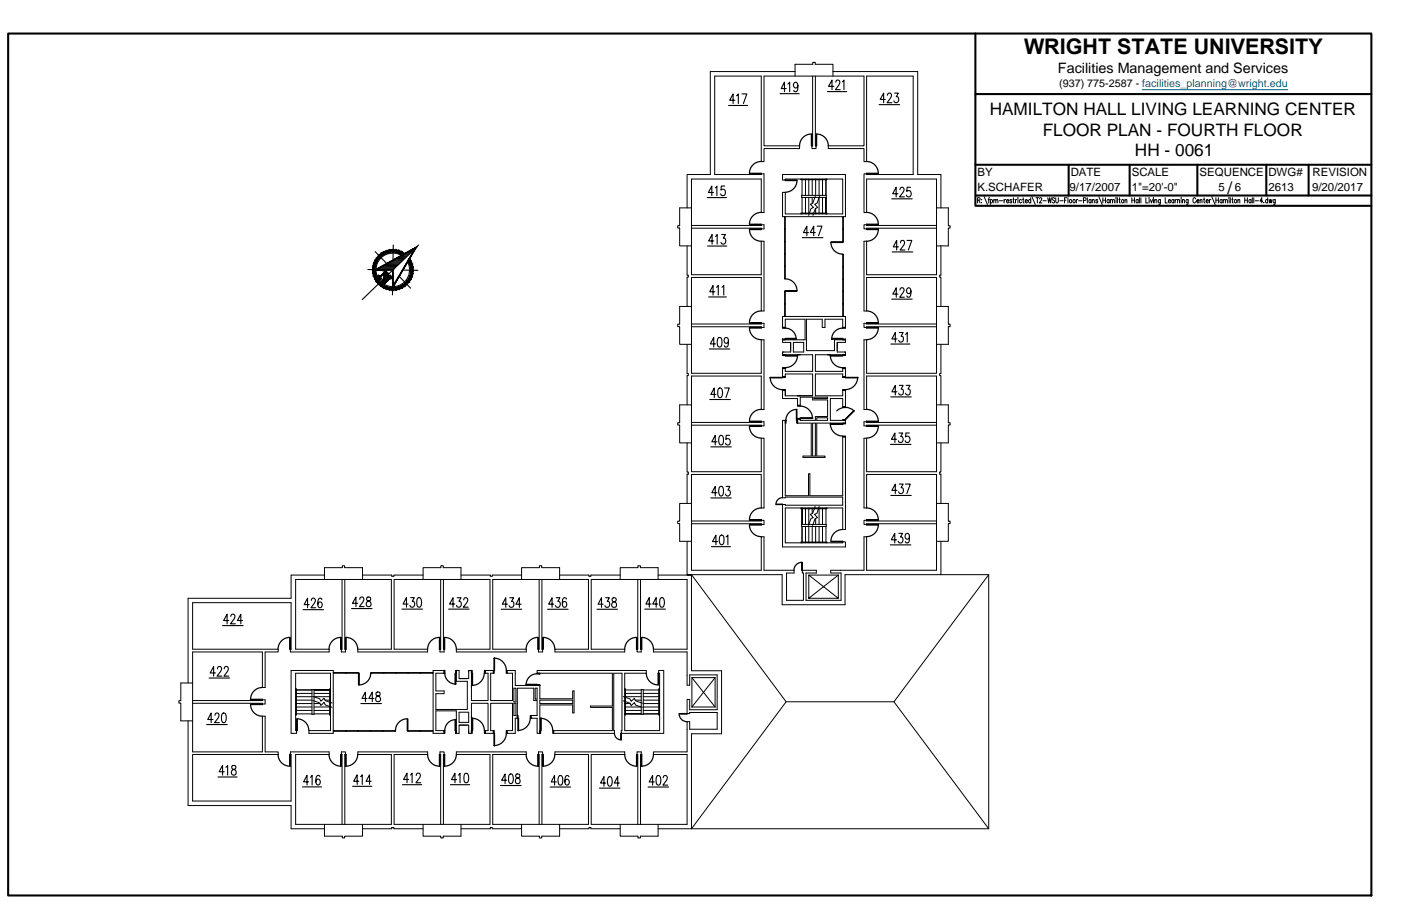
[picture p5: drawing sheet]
<svg xmlns="http://www.w3.org/2000/svg" width="432mm" height="279mm" viewBox="0 0 432 279" stroke-linecap="round" stroke-linejoin="round" font-family="sans-serif">
<defs><g id="words">
<text font-size="6.6" x="315.6" y="16.6">WRIGHT STATE UNIVERSITY</text>
<g font-size="5.3">
<text x="305" y="35.4">HAMILTON HALL LIVING LEARNING CENTER</text>
<text x="321.4" y="41.8">FLOOR PLAN - FOURTH FLOOR</text>
<text x="349.8" y="48.2">HH - 0061</text>
<text x="378.3" y="59.7">/</text>
</g>
<text font-size="4.4" x="326.1" y="22.4">Facilities Management and Services</text>
<g font-size="3.5">
<text x="301.3" y="54.3">BY</text>
<text x="301.3" y="59">K.SCHAFER</text>
<text x="329.7" y="59">9/17/2007</text>
<text x="330" y="54.3">DATE</text>
<text x="348.8" y="54.3">SCALE</text>
<text x="348.8" y="59">1&quot;=20'-0&quot;</text>
<text x="369.7" y="54.3">SEQUENCE</text>
<text x="375.6" y="59">5</text>
<text x="380.6" y="59">6</text>
<text x="390.9" y="54.3">DWG#</text>
<text x="390.9" y="59">2613</text>
<text x="404.4" y="59">9/20/2017</text>
<text x="404.5" y="54.3">REVISION</text>
</g>
<text font-size="3.3" x="326.4" y="26.9">(937) 775-2587 - facilities_planning@wright.edu</text>
</g></defs>
<!-- layer: A-EXISTING -->
<g fill="none" stroke="#000" stroke-width=".31">
<path d="M220.3 23.5h14.3v26.3h.9v-4h10.9v-.8h-10.9v-21.5h30.8v21.5h-11v.8h11v4h.8v-26.3h14.3v30.3h-14.3v-.2h-.8v11.9h.8v-10.3h21.5v29.5h-21.5v-10.3h-.8v21.5h.8v-10.3h21.5v29.5h-21.5v-10.3h-.8v21.5h.8v-10.3h21.5v29.5h-21.5v-10.4h-.8v21.5h.8v-10.3h21.5v29.6h-21.5v-10.4h-.8v10.4h-10.3v.8h3.2v8.4h-10.8v-8.4h3.2v-.8h-4.3v.8h.3v8.4h-5.2v-8.4h2.3v-.8h-9.2v-10.4h-.9v10.4h-21.5v-29.6h21.5v10.3h.9v-21.5h-.9v10.4h-21.5v-29.5h21.5v10.3h.9v-21.5h-.9v10.3h-21.5v-29.5h21.5v10.3h.9v-21.5h-.9v10.3h-21.5v-29.5h21.5v10.3h.9v-11.9h-.9v.2h-14.3zM245 23.5v-3.7h5.5v-.6h.8v.6h5.4v3.7M245 22.1h-26.1v31.7h-7.1v10.3M250.5 23.5v21.5h-.3v.8h1.3v-.8h-.2v-21.5M256.7 22.1h26.1v31.7h7.2v10.3M241.2 53.8h19.4v13h-19.4v-7.5h.8v6.7h17.7v-10.8h-17.7v.3h-.8zM246.9 55.2v.2h8v-.2M247 55.2h7.8M247.2 55.2v.1M247.2 55.4v4.9M248.3 55.2v.1M248.3 55.4v4.9"/>
<path d="M249.3 55.2v.1M249.3 55.4v4.9M250.3 55.2v.1M250.3 55.4v4.9M251.4 55.2v.1M251.4 55.4v4.9M252.4 55.2v.1M252.4 55.4v4.9M253.5 55.2v.1M253.5 55.4v4.9M254.6 55.2h.1M254.6 55.4v4.9"/>
<path d="M211.8 75.8v9.1h.3v.6h-.3v9M213.1 69.5h21.5v-.2h.9v1.3h-.9v-.2h-21.5M213.1 64.1h-3.6v5.5h-.6v.7h.6v5.5h3.6M241.8 66.8v19.2h.2v-19.2M241.8 74.4h.2M241.8 78.4h.2M241.8 74.6h.2M241.8 70.8h.2M241.8 70.6h.2M241.8 67h.2M241.8 78.2h.2M246.9 66v-.3h8v.3"/>
<path d="M247 66h7.8M247.1 60.3h7.5v.6h-7.5zM247.2 60.9v4.8M247.2 65.8v.2M248.3 60.9v4.8M248.3 65.8v.2M249.3 60.9v4.8M249.3 65.8v.2M250.3 60.9v1.8M250.3 65.8v.2M251.3 60.6l-.8 2-.7 .4 .9 1-.7 .4-.8 2M251.4 64.3v1.4"/>
<path d="M251.4 65.8v.2M252.4 60.9v4.8M252.4 65.8v.2M252.6 60.6l-.7 2-.8 .4 .9 1-.7 .4-.8 2M253.5 60.9v4.8M253.5 65.8v.2M254.6 60.9v4.8v-4.8M254.6 65.8h.1M259.7 66.8v7.8h.2v-7.8M259.7 74.4h.2M259.7 78.6h.2M259.7 70.8h.2"/>
<path d="M259.7 70.6h.2M259.7 67h.2M288.6 64.1h3.7v5.5h.5v.7h-.5v5.5h-3.7M288.6 69.5h-21.5v-.2h-.8v1.3h.8v-.2h21.5M290 75.8v9.1h-.4v.6h.4v9M213.1 99.9h21.5v-.2h.9v1.3h-.9v-.2h-21.5M213.1 94.5h-3.6v5.5h-.6v.7h.6v5.5h3.6M241.8 97.6v-7.8h.2v7.8M241.8 97.4h.2M241.8 93.8h.2M241.8 93.6h.2M241.8 90h.2"/>
<path d="M241.8 85.8h.2M241.8 82.2h.2M241.8 82h.2M259.7 97.6v-19.2h.2v19.2M259.7 97.4h.2M259.7 93.8h.2M259.7 93.6h.2M259.7 90h.2M259.7 89.8h.2M259.7 86.2h.2M259.7 86h.2M259.7 82.4h.2"/>
<path d="M259.7 82.2h.2M288.6 94.5h3.7v5.5h.5v.7h-.5v5.5h-3.7M288.6 99.9h-21.5v-.2h-.8v1.3h.8v-.2h21.5M211.8 106.2v9h.3v.6h-.3v9.1M241.6 108.6h-.4v.8h9.3v5.1h-8.5v-.9h-.8v2.6h.8v-.9h8.5v6.8M243.7 108.1v-2.5h-2.5v-.8h6.9v-6.4h-6.1v2.6h-.8v-3.4h19.4v3.4h-.9v-2.6h-5.4v2.6h-.9v-2.6h-4.8v9.7h8.6v-3.3h3.4v.8h-2.6v2.5M243.7 105.6v3h-2.5M244.5 105.6h3.2v3h-3.2zM245.8 109.4h.8M258 105.6v3h2.6M260.3 108.6h.3v.8h-9.3v5.1h8.4v-.9h.9v2.6h-.9v-.9h-8.4v6.8h8.4v-1.7h.9v5h-.9v-2.5h-3.8v6.7h4.7v.9h-8.9v10.1h2.6v.5h-6.8v-.5h2.5v-10.1h-4.2v-1.2h.8v.3h4.7v-1.1h3.8v-5.2h-4.6v-.8h-3.9v2.5h-.8v-2.1h-4.6v-2.5h.8v1.7h8.5M290 106.2v9h-.4v.6h.4v9.1"/>
<path d="M211.8 136.6v9h.3v.6h-.3v9.1M213.1 130.3h21.5v-.2h.9v1.2h-.9v-.2h-21.5M213.1 124.9h-3.6v5.5h-.6v.7h.6v5.5h3.6M241.2 129.6h.8v23.3h7.2v-6.8h.4v6.8h10.1v-18.2h.9v28.6h-.9v-6.7h-17.7v10.8h17.7v-.3h.9v1.6h-19.4v-13.1h.8v.2h17.7v-2.5h-17.7v.2h-.8zM245.8 122.1h4.7M250.5 130.5h.8v10.1h-.8zM250.9 122.5h4.2v.4h-4.2zM251.7 128.8h3.4v.8h-3.4zM260.6 129.6h.1M288.6 124.9h3.7v5.5h.5v.7h-.5v5.5h-3.7M288.6 130.3h-21.5v-.2h-.8v1.2h.8v-.2h21.5M290 136.6v9h-.4v.6h.4v9.1"/>
<path d="M213.1 155.3h-3.6v5.4h-.6v.8h.6v5.4h3.6M246.9 156.6v.3h8v-.3M247 156.6h7.8M247.2 156.6v.2M248.3 156.6v.2M248.3 156.9v4.8M249.3 156.6v.2M249.3 156.9v4.8M250.3 156.6v.2M250.3 156.9v1.4M251.2 156.2l-.7 2.1-.8 .3 1 1-.8 .4-.7 2.1M251.4 156.6v.2"/>
<path d="M251.4 159.9v1.8M252.4 156.6v.2M252.4 156.9v4.8M252.5 156.2l-.7 2.1-.8 .3 1 1-.8 .4-.7 2.1M253.5 156.6v.2M253.5 156.9v4.8M254.6 156.6v.2M254.6 156.9v4.8M288.6 155.3h3.7v5.4h.5v.8h-.5v5.4h-3.7M100 178.7v-3.6h5.5v-.6h.7v.6h5.5v3.6M100 177.3h-10.3v7.2h-31.7v26.1M105.4 178.7v21.5h-.2v.9h1.3v-.9h-.2v-21.5"/>
<path d="M111.7 177.3h9v.4h.7v-.4h9M130.4 178.7v-3.6h5.5v-.6h.7v.6h5.5v3.6M135.8 178.7v21.5h-.2v.9h1.3v-.9h-.2v-21.5M142.1 177.3h9v.4h.6v-.4h9.1M160.8 178.7v-3.6h5.5v-.6h.7v.6h5.5v3.6M166.2 178.7v21.5h-.2v.9h1.2v-.9h-.2v-21.5M172.5 177.3h9v.4h.6v-.4h9M191.1 178.7v-3.6h5.5v-.6h.8v.6h5.4v3.6M196.6 178.7v21.5h-.2v.9h1.2v-.9h-.2v-21.5M202.8 177.3h10.3M211.8 177.2l1.3 .1zM211.8 166.9v10.3h29.3v9.3h19.3v-9.3h29.6"/>
<path d="M213.1 160.7h21.5v-.2h.9v1.2h-.9v-.2h-21.5M213.1 177.2l29.2 39.2-29.2 39.2M213.1 177.3v29.6h9.3v19.4h-9.3v29.3M246.9 167.4v-.2h8v.2M247 167.4h7.8M247.1 161.7h7.5v.7h-7.5zM247.2 167.4h.1M247.2 161.7v-4.8v4.8M247.2 162.4v4.8M248.3 162.4v4.8M248.3 167.3v.1M249.3 177.3h9.1"/>
<path d="M249.3 162.4v4.8M249.3 167.3v.1M250.3 162.4v4.8M250.3 167.3v.1M251.4 162.4v4.8M251.4 167.3v.1M252.4 162.4v4.8M252.4 167.3v.1M253.5 162.4v4.8M253.5 167.3v.1M254.6 162.4v4.8M254.6 167.3v.1"/>
<path d="M258.4 177.3l-9.1 7.2v-7.2l9.1 7.2h-9.1M258.4 177.3v7.2M288.6 160.7h-21.5v-.2h-.8v1.2h.8v-.2h21.5M290 177.2h14.7v78.4h-91.6M290 166.9v10.3M304.7 177.2l-29.2 39.2 29.2 39.2M59.4 185.9h30.3v14.3h-.2v.9h11.9v-.9h-10.3v-21.5h29.5v21.5h-10.3v.9h21.5v-.9h-10.3v-21.5h29.5v21.5h-10.4v.9h21.6v-.9h-10.3v-21.5h29.5v21.5h-10.4v.9h21.5v-.9h-10.3v-21.5h29.6v21.5h-10.4v.9h10.4v10.2h.8v-3.2h8.4v10.8h-8.4v-3.2h-.8v4.4h.8v-.4h8.4v5.2h-8.4v-2.3h-.8v9.3h-10.4v.8h10.4v21.5h-29.6v-21.5h10.3v-.8h-21.5v.8h10.4v21.5h-29.5v-21.5h10.3v-.8h-21.6v.8h10.4v21.5h-29.5v-21.5h10.3v-.8h-21.5v.8h10.3v21.5h-29.5v-21.5h10.3v-.8h-11.9v.8h.2v14.3h-30.3v-14.3h26.3v-.8h-4v-11h-.8v11h-21.5v-30.8h21.5v10.9h.8v-10.9h4v-.9h-26.3zM59.4 210.6h-3.7v5.5h-.6v.7h.6v5.5h3.7M59.4 216h21.5v-.2h.8v1.3h-.8v-.2h-21.5M89.7 206.8h13v19.4h-7.5v-.9h6.7v-17.7h-10.8v17.7h.3v.9h-1.7zM91.1 212.8h.1M91.1 217h.1"/>
<path d="M91.1 213.8h.1M91.1 214.9h.1M91.1 218h.1M91.1 219.1h.1M91.1 212.6v7.8M91.1 212.4h.2v8.1h-.2M91.1 215.9h.1M91.3 217h4.9M91.3 213.8h4.9M91.3 214.9h4.9M91.3 218h4.9M91.3 219.1h4.9"/>
<path d="M91.3 215.9h4.9M91.3 212.8h4.9M96.2 212.7h.6v7.6h-.6zM96.4 214.8l2.1 .7 .4 .8 1-1 .4 .8 2 .7M96.4 216l2.1 .8 .4 .8 1-1 .4 .8 2 .7M96.8 212.8h4.8h-4.8M96.8 217h1.8M96.8 213.8h4.8M96.8 214.9h4.8M96.8 218h4.8M96.8 219.1h4.8M100.2 215.9h1.4"/>
<path d="M101.7 217h.2M101.7 213.8h.2M101.7 214.9h.2M101.7 218h.2M101.7 219.1h.2M101.7 215.9h.2M101.7 212.8h.2M101.9 212.4h-.3v8.1h.3M101.9 212.6v7.8M102.7 207.4h7.8v.2h-7.8M102.9 207.4v.2M106.5 207.4v.2"/>
<path d="M106.7 207.4v.2M110.3 207.4v.2M114.5 207.4v.2M118.1 207.4v.2M118.3 207.4v.2M121.9 207.4v.2M122.1 207.4v.2M125.7 207.4v.2M125.9 207.4v.2M129.5 207.4v.2M129.7 207.4v.2M133.3 207.4v.2"/>
<path d="M133.5 207.4h-19.2v.2h19.2M141.5 219.6h3v3.2h-3zM144 209.3h-2.5v-2.5h-.9v3.3h3.4v8.7h-9.7v-4.9h2.6v-.8h-2.6v-5.5h2.6v-.8h-3.4v19.4h3.4v-.9h-2.6v-6.1h6.3v7h.9v-2.6h2.5M144.5 207.2v-.4h.8v9.2h5.1v-8.4h-.9v-.8h2.6v.8h-.9v8.4h6.8v-8.4h-1.7v-.8h2.5v4.6h7.6v4.1h10.1v-2.4h.4v6.8h-.4v-2.5h-10.1v8.8h-.9v-4.7M144.5 206.8v2.5h-3M145.3 211.4v.6M158.4 212.2h.6v4.3h-.6zM158.4 216.9h.6v3.8h-.6zM164.9 212.2h.6v3.4h-.6zM165.5 206.8h33.7v.8h-6.7v17.7h10.8v-17.7h-.3v-.8h1.6v19.4h-13.1v-.9h.2v-17.7h-2.5v17.7h.2v.9h-18.8v-.9h18.1v-7.1h-6.7v-.5h6.7v-10.1h-23.2zM166.4 215.9h10.1v1.1h-10.1zM192.1 214.8l2.1 .7 .3 .8 1-.9 .4 .7 2.1 .7"/>
<path d="M192.1 216.1l2.1 .7 .3 .8 1-.9 .4 .7 2.1 .8M192.5 217h.2M192.5 213.8h.2M192.5 214.9h.2M192.5 218h.2M192.5 219.1h.2M192.5 215.9h.2M192.5 212.4h.3v8.1h-.3M192.5 212.6v7.8M192.5 212.8h.2M192.8 217h1.4M192.8 213.8h4.8"/>
<path d="M192.8 214.9h4.8M192.8 218h4.8M192.8 219.1h4.8M192.8 212.8h4.8M195.8 215.9h1.8M197.6 212.7h.7v7.6h-.7zM198.3 217h4.7M198.3 213.8h4.7M198.3 214.9h4.7M198.3 218h4.7M198.3 219.1h4.7M198.3 215.9h4.7"/>
<path d="M198.3 212.8h4.7M203.2 217h.1M203.2 213.8h.1M203.2 214.9h.1M203.2 218h.1M203.2 219.1h.1M203.2 215.9h.1M203.2 212.8h.1M203.3 212.6v7.8M203.3 212.4h-.3v8.1h.3M213.2 218h7.2M213.2 209l7.2 9"/>
<path d="M213.2 209h7.2M213.2 209v9M220.4 209l-7.2 9M220.4 209v9M242.3 216.4h33.2M58 222.3v26.1h31.7v7.2h10.3M91.1 220.1h.1M91.3 220.1h4.9M96.8 220.1h4.8M101.7 220.1h.2M102.7 225.3h19.2v.2h-19.2M102.9 225.3v.2"/>
<path d="M106.5 225.3v.2M106.7 225.3v.2M110.3 225.3v.2M110.5 225.3v.2M114.1 225.3v.2M114.3 225.3v.2M117.9 225.3v.2M118.1 225.3v.2M121.7 225.3v.2M125.9 225.3v.2M129.5 225.3v.2M129.7 225.3v.2"/>
<path d="M133.3 225.3v.2M133.5 225.3h-7.8v.2h7.8M141.5 223.6h3v2.6M145.3 220.9v.6M165.5 221.5h-1.8v-.8h1.8v-4.7h-1v-3.8h-5.1v9.3h-.6v4.7h-2.5v-.9h1.7v-8.4h-6.8v8.4h.9v.9h-2.6v-.9h.9v-8.4h-5.1v9.3h-.8v-.9M165.5 221.5h.1M192.5 220.1h.2M197.6 220.1h-4.8h4.8M198.3 220.1h4.7M203.3 220.1h.1M100 254.2v3.7h5.5v.5h.7v-.5h5.5v-3.7M105.4 254.2v-21.5h-.2v-.8h1.3v.8h-.2v21.5"/>
<path d="M111.7 255.6h9v-.4h.7v.4h9M130.4 254.2v3.7h5.5v.5h.7v-.5h5.5v-3.7M135.8 254.2v-21.5h-.2v-.8h1.3v.8h-.2v21.5M142.1 255.6h9v-.4h.6v.4h9.1M160.8 254.2v3.7h5.5v.5h.7v-.5h5.5v-3.7M166.2 254.2v-21.5h-.2v-.8h1.2v.8h-.2v21.5M172.5 255.6h9v-.4h.6v.4h9M191.1 254.2v3.7h5.5v.5h.8v-.5h5.4v-3.7M196.6 254.2v-21.5h-.2v-.8h1.2v.8h-.2v21.5M202.8 255.6h10.3"/>
</g>
<!-- layer: ROOM-NUMBER -->
<g fill="none" stroke="#000" stroke-width=".34">
<path d="M224.6 32.5h5.9M226.5 30.9h-1.6l1-1.9v2.9M227 29.5l.6-.5v2.9M228.7 29h1.5l-1.1 2.9M240.4 28.9h5.9M242.3 27.3h-1.5l1-2v3M242.8 25.9l.6-.6v3M245.9 26.3a.7 .7 0 0 1-.3 .7 .7 .7 0 0 1-.7 0 .85 .85 0 0 1-.4-1.1 .85 .85 0 0 1 1.1-.4 2.23 2.23 0 0 1-.3 2.8l-.6-.1v-.3M255 28.3h6M257 26.6h-1.6l1-1.9v3M257.6 25.4l.2-.6 .6-.1 .4 .2v.6l-1.3 2.2h1.5M259.6 25.2l.5-.5v3"/>
<path d="M270.9 32.3h6.4M272.9 30.7h-1.6l1-2v3M273.5 29.4l.4-.7 .6 .1 .3 .5-.3 .9-1.1 1.5h1.5M275.7 28.7h1.2l-.7 1.1a.88 .88 0 0 1 .7 1.2 .88 .88 0 0 1-1.3 .4l-.1-.3M219.9 59.4h-1.6l1.1-2v2.9M220.4 57.9l.6-.5v2.9M223.4 57.4h-1.1l-.1 1.2a.95 .95 0 0 1 1.5 .6 .95 .95 0 0 1-1.1 1.1l-.5-.5M276.7 59.7h-1.6l1.1-1.9v2.9M277.4 58.5l.1-.4a.68 .68 0 0 1 .9-.2 .68 .68 0 0 1 .1 1l-1.2 1.8h1.4M280.6 57.8h-1l-.1 1.2a.88 .88 0 0 1 1.1 .1 .88 .88 0 0 1 0 1.2 .88 .88 0 0 1-1.1 .1l-.1-.2M218 60.9h5.9M218.1 75.9h5.9"/>
<path d="M220 74.3h-1.6l1.1-2v3M220.5 72.9l.5-.6v3M222.4 72.3h1.2l-.7 1.2a.86 .86 0 0 1 .7 1.1 .86 .86 0 0 1-1.3 .4l-.1-.3M247.3 73.3h6.3M249.2 71.7h-1.6l1.1-2v3M251.3 71.7h-1.6l1.1-2v3M251.9 69.7h1.4l-1 3M274.8 61.3h6.3M275 77.7h6.3M276.9 76.1h-1.6l1.1-2v3M277.6 74.9l.4-.8 .6 .2 .2 .4-.3 1-1.1 1.4h1.5M279.5 74.1h1.5l-1 3"/>
<path d="M218.4 91.6h5.5M220.3 90h-1.5l1-2v3M220.8 88.6l.6-.6v3M222.5 88.6l.6-.6v3M274.8 92.3h6.3M276.7 90.7h-1.5l1-2v3M277.4 89.4l.4-.7 .6 .2 .3 .4-.4 1-1 1.4h1.4M280.8 89.7l-.4 .7a.82 .82 0 0 1-1-.7 .82 .82 0 0 1 1-.8 2.21 2.21 0 0 1-.3 2.8l-.5-.2-.1-.3M218.6 107.6h6.3M220.5 106.1h-1.6l1.1-2v2.9M221.4 104.2l.5-.1a1.38 1.38 0 0 1 .6 1.7l-.3 1.1-.5 .1a2.28 2.28 0 0 1-.3-2.8zM221.5 119.8l.6-.2a2.02 2.02 0 0 1 0 3h-.3a1.38 1.38 0 0 1-.6-1.7z"/>
<path d="M223.3 119.6h1.5l-1.1 3M224.5 105l-.1 .5a.63 .63 0 0 1-1 .3 .88 .88 0 0 1-.2-1.1 .88 .88 0 0 1 1-.5l.3 .8a1.57 1.57 0 0 1-.6 2l-.5-.1-.1-.3M274.5 106.1h5.9M276.5 104.5h-1.6l1-2v3M277.2 118.8h1.2l-.7 1.2a.9 .9 0 0 1 .7 1.1 .9 .9 0 0 1-1.2 .6l-.2-.4M277.2 102.5h1.2l-.7 1.2a.85 .85 0 0 1 .7 1.2 .85 .85 0 0 1-1.3 .3l-.1-.2M279.1 103.1l.5-.6v3M279.3 118.8h1.2l-.7 1.2a.9 .9 0 0 1 .7 1.1 .9 .9 0 0 1-1.2 .6l-.2-.4M218.8 123.2h6.3M219.1 137.8h6.3M220.7 121.6h-1.6l1-2v3M221 136.2h-1.6l1-1.9v2.9"/>
<path d="M221.8 134.4l.5-.1a2.36 2.36 0 0 1 .4 2.8l-.6 .1a2.23 2.23 0 0 1-.3-2.8zM224.9 134.3h-1.1l-.1 1.2a.89 .89 0 0 1 1.4 .7 .89 .89 0 0 1-1.4 .8l-.1-.3M274.4 137h6.4M274.5 122.4h6.4M276.3 135.5h-1.5l1-2v3M276.5 120.8h-1.6l1-2v3M277.1 133.5h1.1l-.6 1.1a.88 .88 0 0 1 .7 1.2 .88 .88 0 0 1-1.3 .4l-.1-.3M280.3 133.5h-1.1l-.1 1.3a.89 .89 0 0 1 1.4 .7 .89 .89 0 0 1-1.4 .7l-.1-.3M219.1 153.6h6.3M221 151.9h-1.6l1-1.9v3M221.8 150.1l.5-.1a1.38 1.38 0 0 1 .7 1.7l-.3 1.1-.6 .2a2.28 2.28 0 0 1-.3-2.9zM223.8 150h1.2l-.7 1.1a.86 .86 0 0 1 .7 1.2 .86 .86 0 0 1-1.3 .4l-.1-.3"/>
<path d="M274.5 152.8h6.4M276.5 151.2h-1.6l1-1.9v2.9M277.2 149.3h1.2l-.7 1.1a.87 .87 0 0 1 .7 1.2 .87 .87 0 0 1-1.3 .3l-.1-.2M279.1 149.3h1.5l-1.1 2.9M219.3 168.6h5.8M221.2 167h-1.6l1.1-2v3M222 165.2l.5-.2a1.38 1.38 0 0 1 .7 1.7l-.3 1.1-.6 .2a2.28 2.28 0 0 1-.3-2.8zM223.8 165.6l.5-.6v3M274.4 168h6.3M276.3 166.5h-1.6l1.1-2v2.9M277 164.5h1.2l-.6 1.1a.86 .86 0 0 1 .7 1.2 .86 .86 0 0 1-1.4 .3l-.1-.2M280.3 165.5l-.1 .4a.63 .63 0 0 1-.6 .4 .63 .63 0 0 1-.6-.4l-.1-.4a.82 .82 0 0 1 .8-1l.5 .4 .1 .6a1.57 1.57 0 0 1-.6 1.9l-.5-.1-.2-.3"/>
<path d="M68.6 192.9h6.3M70.5 191.4h-1.6l1.1-2v3M71.1 190.1l.5-.7 .6 .1 .2 .5-.3 .9-1.1 1.5h1.5M74.7 191.4h-1.5l1-2v3M93.4 188h6.3M95.3 186.5h-1.6l1.1-2v2.9M95.9 185.2l.2-.4a.66 .66 0 0 1 .9-.2 .66 .66 0 0 1 .1 1l-1.2 1.8h1.4M99.2 184.9l-.1-.3-.5-.1a2.02 2.02 0 0 0 0 2.9 .86 .86 0 0 0 .7-1 .86 .86 0 0 0-1-.7l-.4 .8M108.3 187.7h6.4M110.3 186.1h-1.7l1.1-2v3M110.9 184.8l.4-.7 .6 .1 .3 .5a3.6 3.6 0 0 1-1.4 2.4h1.4M113.1 184.2l-.1 .6 .3 .5a.9 .9 0 0 1 1.1 .9 .9 .9 0 0 1-1.3 .7l-.1-.1a1.04 1.04 0 0 1 .9-1.5l.2-.2a.64 .64 0 0 0-.3-1z"/>
<path d="M123.9 187.8h6.3M125.8 186.3h-1.6l1.1-2v3M126.5 184.3h1.2l-.6 1.1a.86 .86 0 0 1 .7 1.2 .86 .86 0 0 1-1.4 .4l-.1-.3M128.7 184.5l.6-.2a2.02 2.02 0 0 1 0 3h-.2a1.38 1.38 0 0 1-.6-1.7zM138.3 187.8h6.3M140.2 186.3h-1.6l1-2v3M140.9 184.3h1.2l-.7 1.1a.85 .85 0 0 1 .8 1.3 .85 .85 0 0 1-1.5 0M142.9 185l.2-.5 .6-.2 .4 .3 .1 .6-1.4 2.1h1.5M154.5 187.9h6.3M156.4 186.3h-1.6l1.1-2v3M157.1 184.3h1.2l-.6 1.2a.9 .9 0 0 1 .6 1.1 .9 .9 0 0 1-1.2 .6l-.2-.5M160.6 186.3h-1.6l1.1-2v3"/>
<path d="M168.8 187.9h6.3M170.7 186.3h-1.6l1.1-2v3M171.4 184.3h1.2l-.7 1.2a.86 .86 0 0 1 .7 1.2 .86 .86 0 0 1-1.3 .3l-.1-.3M174.6 184.8l-.1-.3-.5-.2a1.57 1.57 0 0 0-.7 2l.1 .6a.63 .63 0 0 0 .6 .4 .63 .63 0 0 0 .6-.4l.1-.4a.82 .82 0 0 0-.7-1l-.4 .1-.3 .7M184 187.9h6.3M185.9 186.3h-1.6l1.1-2v3M186.7 184.3h1.1l-.6 1.2a.88 .88 0 0 1 .7 1.2 .88 .88 0 0 1-1.4 .3v-.3M188.7 184.5v.8a1.07 1.07 0 0 1 1.2 .7 1.07 1.07 0 0 1-.4 1.3 .93 .93 0 0 1-1.1-1 .93 .93 0 0 1 1.2-.8 .61 .61 0 0 0 .3-.6 .61 .61 0 0 0-.4-.6zM198.7 187.8h6.4M200.7 186.3h-1.6l1-2v3M202.7 186.3h-1.5l1-2v3M203.6 184.5l.5-.2a2.02 2.02 0 0 1 0 3h-.2a1.38 1.38 0 0 1-.6-1.7z"/>
<path d="M64.4 209.1h6.4M66.4 207.5h-1.6l1-2v3M67 206.3l.5-.8 .6 .2 .2 .4a3.6 3.6 0 0 1-1.4 2.4h1.5M69.1 206.3l.1-.5a.68 .68 0 0 1 1-.1 .68 .68 0 0 1 .1 1l-1.3 1.8h1.5M111.2 217h6.4M113.1 215.4h-1.5l1-2v3M115.2 215.4h-1.5l1-2v3M116 213.5a.86 .86 0 0 0 .1 1 .86 .86 0 0 0 .8 .3 .86 .86 0 0 1 .1 1.4 .86 .86 0 0 1-1.3-.3 .86 .86 0 0 1 .7-1.2l.7-.3a.64 .64 0 0 0-.4-1zM63.7 223.4h6.3M65.6 221.9h-1.6l1.1-2v3M66.3 220.6l.4-.7 .6 .1 .2 .4-.3 1.1-1.1 1.4h1.5M67.2 239.6h5.9"/>
<path d="M68.6 220l.5-.1a2.02 2.02 0 0 1 0 3h-.2a1.38 1.38 0 0 1-.6-1.7zM69.1 238h-1.6l1.1-1.9v2.9M69.6 236.6l.6-.5v2.9M71.5 236.2v.8a1.16 1.16 0 0 1 1.1 .6 1.16 1.16 0 0 1 0 1.3 .85 .85 0 0 1-1.3-.4 .85 .85 0 0 1 .6-1.2l.5-.1a.58 .58 0 0 0 .3-.6 .58 .58 0 0 0-.4-.5zM95.7 239.7l.5-.6v3M98.6 239.5l-.1-.2-.5-.2a2.02 2.02 0 0 0 0 3 .86 .86 0 0 0 .7-1 .86 .86 0 0 0-1-.7l-.4 .7M111.1 239.5l.5-.6v3M126.5 239l.5-.6v3M128.3 239.2l.1-.5a.68 .68 0 0 1 1-.1 .68 .68 0 0 1 .1 1l-1.3 1.8h1.5M141.3 239l.5-.5v2.9M143.3 238.6l.5-.1a1.98 1.98 0 0 1 0 2.9h-.2a1.36 1.36 0 0 1-.6-1.7zM157 238.8l.6-.1a2.02 2.02 0 0 1 0 3h-.2a2.36 2.36 0 0 1-.4-2.9z"/>
<path d="M159.1 238.8a.64 .64 0 0 0 .2 1 .93 .93 0 0 1 1 .9 .93 .93 0 0 1-.9 1 .99 .99 0 0 1-.5-1.2 .99 .99 0 0 1 1-.7l.2-.1a.64 .64 0 0 0-.3-1zM172.3 239.3l.5-.1a2.36 2.36 0 0 1 .4 2.8l-.6 .1a2.23 2.23 0 0 1-.3-2.8zM175.4 239.6l-.1-.3-.6-.1a2.02 2.02 0 0 0 0 2.9 .86 .86 0 0 0 .8-1 .86 .86 0 0 0-1.1-.7l-.3 .7M187.6 239.7l.5-.2a2.02 2.02 0 0 1 0 3h-.3a2.23 2.23 0 0 1-.2-2.8zM202.5 239.3l.5-.1a2.02 2.02 0 0 1 0 2.9h-.2a1.38 1.38 0 0 1-.6-1.7zM204.4 239.9l.1-.4a.68 .68 0 0 1 1-.2 .68 .68 0 0 1 .1 1l-1.3 1.8h1.5M93.2 242.7h5.9M95.1 241.1h-1.5l1-2v3M108.7 242.5h5.9M110.6 240.9h-1.6l1.1-2v3M114.4 240.9h-1.6l1.1-2v3M124.1 242h5.9"/>
<path d="M126 240.4h-1.6l1-2v3M138.8 242h6M140.7 240.4h-1.5l1-1.9v2.9M154.3 242.2h6.3M156.2 240.6h-1.6l1.1-1.9v3M169.6 242.7h6.3M171.5 241.1h-1.6l1-1.9v2.9M184.8 243h6.3M186.7 241.5h-1.6l1.1-2v3M190.9 241.5h-1.6l1.1-2v3M199.7 242.7h6.4M201.6 241.1h-1.5l1-1.9v2.9"/>
</g>
<!-- layer: A-DOOR -->
<g fill="none" stroke="#000" stroke-width=".38">
<path d="M231 53.4h3.6v.2h-3.6zM234.6 49.8a3.6 3.6 0 0 0-3.6 3.6M242 55.5h3.6v.2h-3.6zM245.6 55.7a3.6 3.6 0 0 1-3.6 3.6M250.1 41.3a3.6 3.6 0 0 0-3.7 3.7M250.1 41.3h.1v3.7h-.1zM251.5 41.3h.2v3.7h-.2zM251.7 41.3a3.6 3.6 0 0 1 3.6 3.7M267.1 49.8a3.6 3.6 0 0 1 3.6 3.6M267.1 53.4h3.6v.2h-3.6zM231 70.8a3.6 3.6 0 0 0 3.6 3.6M231 69.1h3.6v.2h-3.6z"/>
<path d="M231 70.6h3.6v.2h-3.6zM234.6 65.5a3.6 3.6 0 0 0-3.6 3.6M256.1 74.8a3.6 3.6 0 0 0 3.6 3.6M256.1 74.6h3.6v.2h-3.6zM267.1 65.5a3.6 3.6 0 0 1 3.6 3.6M267.1 69.1h3.6v.2h-3.6zM267.1 70.6h3.6v.2h-3.6zM270.7 70.8a3.6 3.6 0 0 1-3.6 3.6M231 99.5h3.6v.2h-3.6zM234.6 95.9a3.6 3.6 0 0 0-3.6 3.6M242 86a3.6 3.6 0 0 1 3.6 3.6M242 89.6h3.6v.2h-3.6z"/>
<path d="M267.1 95.9a3.6 3.6 0 0 1 3.6 3.6M267.1 99.5h3.6v.2h-3.6zM231 101.1a3.6 3.6 0 0 0 3.6 3.6M231 101h3.6v.1h-3.6zM237.4 116.4a3.8 3.8 0 0 0 3.8 3.8M237.4 116.4l3.8 .1zM241.2 104.6h.8v.2h-.8zM241.2 101h.8v.2h-.8zM241.2 113.4h.8v.2h-.8zM241.2 109.4h.8v.2h-.8zM241.2 116.2h.8v.2h-.8zM242 101.2a3.4 3.4 0 0 1 3.4 3.4"/>
<path d="M242 104.4h3.4v.2h-3.4zM242 109.6h3.8v.2h-3.8zM245.8 109.6a3.8 3.8 0 0 1-3.8 3.8M255.9 109.6a3.8 3.8 0 0 0 3.8 3.8M255.9 109.6h3.8v.2h-3.8zM256.3 104.4h3.4v.2h-3.4zM259.7 101.2a3.4 3.4 0 0 0-3.4 3.4M259.7 104.6h.9v.2h-.9zM259.7 113.4h.9v.2h-.9zM259.7 109.4h.9v.2h-.9zM259.7 116.2h.9v.2h-.9zM259.7 101h.9v.2h-.9z"/>
<path d="M260.6 116.4l3.8 .1zM264.3 116.4a3.8 3.8 0 0 1-3.7 3.8M267.1 101h3.6v.1h-3.6zM270.7 101.1a3.6 3.6 0 0 1-3.6 3.6M231 131.5a3.6 3.6 0 0 0 3.6 3.6M231 131.3h3.6v.2h-3.6zM231 129.9h3.6v.2h-3.6zM234.6 126.3a3.6 3.6 0 0 0-3.6 3.6M241.2 120.2h.8v.2h-.8zM242 129.6h.2v.9h-.2zM245.5 126.3l.1 3.3zM245.6 126.3a3.4 3.4 0 0 0-3.4 3.3"/>
<path d="M245.6 129.6h.2v.9h-.2zM245.8 125h.8v.2h-.8zM245.8 129h.8v.3h-.8zM246.6 125.2a3.8 3.8 0 0 1 3.8 3.8M246.6 128.9h3.9v.1h-3.9zM255.9 130.7a3.8 3.8 0 0 0 3.8 3.8M255.9 130.7h3.8v.2h-3.8zM257.9 126.7a3.8 3.8 0 0 1 5.3 0M259.7 120.2h.9v.2h-.9zM259.7 134.5h.9v.2h-.9zM259.7 130.5h.9v.2h-.9zM259.7 125.4h.9v.3h-.9z"/>
<path d="M259.7 129.4h.9v.2h-.9zM260.4 129.3l2.8-2.7zM267.1 126.3a3.6 3.6 0 0 1 3.6 3.6M267.1 129.9h3.6v.2h-3.6zM267.1 131.3h3.6v.2h-3.6zM270.7 131.5a3.6 3.6 0 0 1-3.6 3.6M234.6 156.6a3.6 3.6 0 0 0-3.6 3.7M239.2 155.5l2 .1zM241.2 153.5a2.01 2.01 0 0 0-2 2M267.1 156.6a3.6 3.6 0 0 1 3.6 3.7M231 161.9a3.6 3.6 0 0 0 3.6 3.6M231 161.7h3.6v.2h-3.6z"/>
<path d="M231 160.3h3.6v.2h-3.6zM247.1 173.4a2.43 2.43 0 0 0-2.4 2.4M247.2 173.5l.1 2.4zM256.1 166.9h3.6v.2h-3.6zM259.7 163.3a3.6 3.6 0 0 0-3.6 3.6M267.1 160.3h3.6v.2h-3.6zM267.1 161.7h3.6v.2h-3.6zM270.7 161.9a3.6 3.6 0 0 1-3.6 3.6M89.3 196.6a3.6 3.6 0 0 0-3.6 3.6M89.3 196.6h.2v3.6h-.2zM105 196.6a3.6 3.6 0 0 0-3.6 3.6M105 196.6h.2v3.6h-.2z"/>
<path d="M106.5 196.6h.2v3.6h-.2zM106.6 196.6a3.6 3.6 0 0 1 3.7 3.6M135.4 196.6a3.6 3.6 0 0 0-3.6 3.6M135.4 196.6h.2v3.6h-.2zM136.9 196.6h.1v3.6h-.1zM137 196.6a3.6 3.6 0 0 1 3.6 3.6M165.8 196.6a3.6 3.6 0 0 0-3.6 3.6M165.8 196.6h.2v3.6h-.2zM167.2 196.6h.2v3.6h-.2zM167.4 196.6a3.6 3.6 0 0 1 3.6 3.6M196.2 196.6a3.6 3.6 0 0 0-3.7 3.6M196.2 196.6h.2v3.6h-.2z"/>
<path d="M197.6 196.6h.2v3.6h-.2zM197.8 196.6a3.6 3.6 0 0 1 3.6 3.6M77.2 217.2a3.6 3.6 0 0 0 3.6 3.7M77.2 217.1h3.7v.2h-3.7zM77.2 215.7h3.7v.1h-3.7zM80.8 212a3.6 3.6 0 0 0-3.6 3.6M110.5 207.6h.2v3.6h-.2zM114.3 207.6a3.6 3.6 0 0 1-3.6 3.6M136.9 206.8h.2v.8h-.2zM137.1 207.6a3.4 3.4 0 0 0 3.4 3.4M140.3 207.6h.2v3.4h-.2zM140.5 206.8h.1v.8h-.1z"/>
<path d="M145.3 206.8h.2v.8h-.2zM145.5 207.6h.1v3.8h-.1zM149.2 207.6a3.8 3.8 0 0 1-3.7 3.8M149.3 206.8h.2v.8h-.2zM152.1 206.8h.2v.8h-.2zM152.3 203a3.8 3.8 0 0 1 3.8 3.7M152.3 203l.1 3.8zM156.1 206.8h.2v.8h-.2zM162.2 211l3.3 .2zM165.5 207.8a3.4 3.4 0 0 0-3.3 3.4M165.5 211.2h.9v.2h-.9zM165.5 207.6h.9v.2h-.9z"/>
<path d="M199.2 207.6a3.6 3.6 0 0 0 3.6 3.6M202.8 207.6h.2v3.6h-.2zM85.7 232.7a3.6 3.6 0 0 0 3.6 3.6M89.3 232.7h.2v3.6h-.2zM91.4 221.7h.2v3.6h-.2zM91.6 221.7a3.6 3.6 0 0 1 3.6 3.6M101.4 232.7a3.6 3.6 0 0 0 3.6 3.6M105 232.7h.2v3.6h-.2zM106.5 232.7h.2v3.6h-.2zM110.3 232.7a3.6 3.6 0 0 1-3.7 3.6M125.5 221.7a3.6 3.6 0 0 0-3.6 3.6M125.5 221.7h.2v3.6h-.2z"/>
<path d="M131.8 232.7a3.6 3.6 0 0 0 3.6 3.6M135.4 232.7h.2v3.6h-.2zM136.9 232.7h.1v3.6h-.1zM136.9 225.3h.2v.9h-.2zM140.3 221.9h.2v3.4h-.2zM140.5 221.9a3.4 3.4 0 0 0-3.4 3.4M140.5 225.3h.1v.9h-.1zM140.6 232.7a3.6 3.6 0 0 1-3.6 3.6M145.3 225.3h.2v.9h-.2zM145.5 221.5a3.8 3.8 0 0 1 3.8 3.8M145.5 221.5h.2v3.8h-.2zM149.3 225.3h.2v.9h-.2z"/>
<path d="M152.1 225.3h.2v.9h-.2zM152.3 226.2l.1 3.8zM156.1 226.1a3.8 3.8 0 0 1-3.8 3.8M156.1 225.3h.2v.9h-.2zM159.4 220.7h.3v.8h-.3zM159.7 221.5h.1v3.8h-.1zM162.2 232.7a3.6 3.6 0 0 0 3.6 3.6M163.4 221.5a3.8 3.8 0 0 1-3.8 3.8M163.5 220.7h.2v.8h-.2zM165.8 232.7h.2v3.6h-.2zM166.4 225.3h.2v.9h-.2zM166.6 221.5a3.8 3.8 0 0 1 3.8 3.8"/>
<path d="M166.6 221.5h.2v3.8h-.2zM167.2 232.7h.2v3.6h-.2zM170.4 225.3h.2v.9h-.2zM171 232.7a3.6 3.6 0 0 1-3.6 3.6M189.4 226.1a2.01 2.01 0 0 0 2 2M191.4 226.2l.1 2zM192.5 232.7a3.6 3.6 0 0 0 3.7 3.6M196.2 232.7h.2v3.6h-.2zM197.6 232.7h.2v3.6h-.2zM201.4 232.7a3.6 3.6 0 0 1-3.6 3.6M209.3 220.1a2.43 2.43 0 0 0 2.4 2.5M209.4 220.1h2.4z"/>
</g>
<!-- layer: NORTH -->
<g fill="#000" stroke="#000" stroke-width=".31">
<path d="M116.7 85.6l.5 .4zM117 85.4l.2 .1zM117 85.4l.1 .1zM118.3 85.7l1.2 .8-.9 .9zM118.5 83.3l.5 .4zM120.1 85.1l.5 .3zM120.2 85.6l.2 .1zM120.7 85.7h.1z"/>
<path d="M116.7 78.7l.5 .6-1.1 .2zM116.1 79.5l.6 .4 .5-.6zM116.1 79.5l.6 .4-1.2 .4zM115.5 80.3l.7 .4 .5-.8zM115.5 80.3l.7 .4-1 .5zM115.2 81.2l.6 .2 .4-.7zM115.2 81.2l.6 .2-.9 .7zM114.9 82.1l.7 .2 .2-.9zM114.9 82.1l.7 .2-.8 .9zM115.6 82.3l-.8 .9h.7zM114.8 83.2h.7l-.6 .9zM115.5 83.2l-.6 .9 .7-.1zM114.9 84.1l.7-.1-.5 1.1zM115.6 84l-.5 1.1 .7-.2zM115.1 85.1l.7-.2-.3 1.1zM115.8 84.9l-.3 1.1 .6-.3zM115.5 86l.6-.3-.1 1.1zM116.1 85.7l-.1 1.1 .6-.4zM116 86.8l.6-.4v1.2zM116.6 86.4v1.2l.5-.5zM117.1 87.1l.2 1.1-.7-.6zM117.1 87.1l.2 1.1 .5-.6zM117.8 87.6l.4 1.2-.9-.6zM117.8 87.6l.4 1.2 .3-.7zM118.5 88.1l.6 1.1-.9-.4zM118.5 88.1l.6 1.1 .2-.7zM119.3 88.5l.7 .9-.9-.2zM119.3 88.5l.7 .9 .2-.7zM120.2 88.7l.8 .8-1-.1zM120.2 88.7l.8 .8v-.7zM121 88.8l1 .7h-1zM121 88.8l1 .7-.2-.8zM121.8 88.7l1.2 .6-1 .2zM121.8 88.7l1.2 .6-.3-.8zM122.7 88.5l1.1 .4-.8 .4zM122.7 88.5l1.1 .4-.3-.7zM123.5 88.2l1.2 .2-.9 .5zM123.5 88.2l1.2 .2-.4-.6zM124.3 87.8l1.1-.1-.7 .7zM124.3 87.8l1.1-.1-.5-.5zM124.9 87.2l1.2-.2-.7 .7zM125.5 86.6l-.6 .6 1.2-.2zM125.5 86.6l1.1-.4-.5 .8zM126 85.9l-.5 .7 1.1-.4zM126 85.9l1-.5-.4 .8zM126.3 85.1l-.3 .8 1-.5zM126.3 85.1l1-.7-.3 1zM126.5 84.3l-.2 .8 1-.7zM126.5 84.3l.9-.8-.1 .9zM126.6 83.4l-.1 .9 .9-.8zM127.3 82.5l.1 1-.8-.1zM126.6 82.6v.8l.7-.9zM127.1 81.5l.2 1-.7 .1zM126.4 81.8l.2 .8 .5-1.1zM126.8 80.7l.3 .8-.7 .3zM126.1 81l.3 .8 .4-1.1zM126.3 79.8l.5 .9-.7 .3zM125.7 80.2l.4 .8 .2-1.2z"/>
<path d="M123.9 77.6l.8 .5-.4 .6zM123.9 77.6l-.4 .7 .8 .4zM123 77.2l.9 .4-.4 .7zM123 77.2l-.3 .7 .8 .4zM122 77l1 .2-.3 .7zM122 77l-.1 .8 .8 .1zM121.1 77h.9l-.1 .8zM121.1 77v.7l.8 .1zM120.1 77h1v.7zM120.1 77l.1 .8 .9-.1zM119.2 77.3l.9-.3 .1 .8zM119.2 77.3l.2 .6 .8-.1zM118.3 77.6l.9-.3 .2 .6zM118.3 77.6l.3 .7 .8-.4zM117.4 78.1l.9-.5 .3 .7zM117.4 78.1l.5 .6 .7-.4zM116.7 78.7l.7-.6 .5 .6zM116.7 78.7l.5 .6 .7-.6z"/>
<path d="M115.8 83l.1 .2 12.6-7.1zM115.9 83.2l12.6-7.1-.6 .6zM128.5 76.1l-.6 .6-6.9 12.1zM127.9 76.7l-6.9 12.1 .2-.8zM121 83.3v5.5l.2-.8zM121 83.3l.2-.2v4.9zM115.9 83.2l5.1 .1 .2-.2zM115.9 83l5.3 .1-5.3 .1z"/>
<path d="M116.5 85.3l.5 .4zM116.5 85.3l.5 .4z"/>
<path d="M116.5 85.3l.1 .1zM116.5 85.3l.1 .1z"/>
<path d="M116.5 85.3l.2 .1zM116.5 85.3l.2 .1z"/>
<path d="M116.7 85.6l.5 .4zM116.7 85.7l.5 .3z"/>
<path d="M117 85.3l1.7-1.6zM118.7 83.7l-1.6 1.7zM118.4 83.4l.4 .3zM118.4 83.4l.4 .3zM118.4 83.4l.1-.2zM118.5 83.2l1.2 1.2zM118.5 83.3l1.2 1.1zM119.6 84.5l-.2 1.8zM119.6 84.5l-.3 2zM120.2 85.6l-.9 .9zM120.2 85.6l-.9 .9z"/>
<path d="M116.9 85.5l.1 .1zM116.8 85.5l.2 .1zM116.8 85.5l.2 .1zM116.8 85.5l.2 .1z"/>
<path d="M116.8 85.5l.2 .1zM116.8 85.5l.2 .1z"/>
<path d="M116.8 85.5l.2 .2zM116.8 85.5l.2 .2z"/>
<path d="M116.8 85.5l.2 .2zM116.8 85.5l.2 .2zM116.8 85.5l.2 .2zM116.7 85.4l.3 .3z"/>
<path d="M116.7 85.4l.3 .3zM116.7 85.4l.3 .3zM116.7 85.4l.3 .3zM116.7 85.4l.3 .3z"/>
<path d="M116.5 85.3l.5 .4zM116.5 85.3l.5 .4zM116.5 85.3l.5 .4zM116.5 85.3l.5 .4z"/>
<path d="M116.5 85.3l.5 .4zM116.5 85.3l.5 .4zM116.4 85.4l.6 .3zM116.4 85.4l.6 .3z"/>
<path d="M116.4 85.4l.6 .4zM116.4 85.4l.6 .4z"/>
<path d="M116.4 85.4l.6 .4zM116.4 85.4l.6 .4z"/>
<path d="M116.4 85.4l.7 .4zM116.4 85.4l.7 .4z"/>
<path d="M116.4 85.4l.7 .7zM116.4 85.4l.7 .6zM116.4 85.4l.1-.2z"/>
<path d="M116.9 85.4l.2 .2zM116.9 85.4l.2 .2zM116.9 85.4l.2 .2zM116.9 85.4l.2 .2z"/>
<path d="M116.9 85.4l.1 .2zM116.9 85.4l.1 .2zM116.9 85.5l.1 .1zM116.9 85.5l.1 .1z"/>
<path d="M116.5 85.4l.6 .5zM116.5 85.4l.6 .5z"/>
<path d="M116.6 85.5l.5 .4zM116.6 85.5l.5 .4z"/>
<path d="M117 85.4l.1 .1zM117 85.4l.1 .1z"/>
<path d="M116.6 85.6l.6 .4zM116.6 85.6l.6 .4z"/>
<path d="M117 85.4l.2 .1zM117 85.4l.2 .1z"/>
<path d="M118.3 85.7l-.3 1.3 .6 .4zM118 87l.6 .4z"/>
<path d="M118.4 84l-1.2 1.4 1.3-1.3zM117 85.4l1.4-1.4z"/>
<path d="M118.5 83.4l.8 .6zM118.5 83.4l.8 .6z"/>
<path d="M118.8 83.7l.9 .7zM118.7 83.7l1 .7z"/>
<path d="M118.5 84.5l.9 1.9 .2-1.2zM118.5 84.5l.9 1.9-1.1-.7z"/>
<path d="M118.5 84.1l1.1 1.1v-.3zM118.5 84.1l1.1 1.1-1.1-.7z"/>
<path d="M118.7 83.7l.9 1.2 .1-.5zM118.7 83.7l.9 1.2-1.2-.9z"/>
<path d="M120.2 84.9l-.1 .2zM120.2 84.9l.8 .8zM120.2 85l.8 .7z"/>
<path d="M120.2 85l.4 .4zM120.1 85.1l.5 .3z"/>
<path d="M120.2 85.6l.1 .1zM120.2 85.6l.1 .1z"/>
<path d="M120.2 85.7l-.7 .8zM119.4 86.4l.8-.7z"/>
<path d="M120.3 85.4l.3 .2zM120.3 85.4l.3 .2z"/>
<path d="M120.2 85.6l.1 .1zM120.2 85.6l.1 .1z"/>
<path d="M120.2 85.5l.2 .2zM120.2 85.5l.2 .2z"/>
<path d="M120.2 85.5l.2 .2zM120.2 85.5l.2 .2z"/>
<path d="M120.2 85.5l.2 .2zM120.2 85.5l.2 .2z"/>
<path d="M120.2 85.7l-1.7 1.8zM118.5 87.4l1.7-1.7zM118 87l.5 .5zM118 87l.5 .4zM118.5 84.2l-.5 2.8zM118.6 84l-.6 3zM118.6 84l-1.4 1.5zM117.1 85.4l1.5-1.4z"/>
<path d="M120.3 85.5l.2 .1zM120.2 85.5l.2 .1zM120.2 85.5l.2 .1zM120.2 85.5l.2 .1z"/>
<path d="M120.3 85.4l.2 .2zM120.3 85.4l.2 .2zM120.3 85.5l.2 .1zM120.3 85.5l.2 .1z"/>
<path d="M120.3 85.4l.2 .2zM120.3 85.4l.2 .2zM120.3 85.4l.2 .2zM120.3 85.4l.2 .2zM120.3 85.4l.2 .2zM120.3 85.4l.2 .2z"/>
<path d="M120.3 85.4l.3 .2zM120.3 85.4l.3 .2z"/>
<path d="M120.3 85.4l.3 .2zM120.3 85.4l.3 .2z"/>
<path d="M120.3 85.4l.3 .2zM120.3 85.4l.2 .2z"/>
<path d="M120.2 85.1l.5 .3zM120.2 85.1l.5 .3z"/>
<path d="M120.3 85.4l.3 .2zM120.3 85.4l.4 .2z"/>
<path d="M120.2 85.1l.5 .4zM120.2 85.1l.5 .4z"/>
<path d="M120.2 85.1l.5 .5zM120.2 85.1l.5 .5z"/>
<path d="M120.2 85.2l.6 .4zM120.2 85.2l.6 .4z"/>
<path d="M120.3 85.2l.6 .5zM120.3 85.2l.6 .5zM120.3 85.3l.6 .4zM120.3 85.3l.6 .4z"/>
<path d="M120.3 85.4l.5 .3zM120.3 85.4l.6 .3z"/>
<path d="M120.3 85.4l.5 .3zM120.3 85.4l.5 .3zM120.3 85.4l.5 .3zM120.3 85.4l.5 .3z"/>
<path d="M120.7 85.6l.1 .1zM120.7 85.6l.1 .1zM120.7 85.7h.1z"/>
<path d="M120.3 85.3l.6 .4zM120.3 85.3l.6 .4z"/>
<path d="M120.3 85.3l.6 .4zM120.3 85.3l.6 .4z"/>
</g>
<path d="M116.7 85.4v.1M116.7 85.5h.1M116.9 85.5h.1M117 85.6v.1M117 85.7v.1M117 85.6h.1M120.2 85.1h-.1M120.3 85.3h.1M120.4 85.4l-.1 .1M120.5 85.6v.1M120.5 85.6h.1M120.6 85.6h.1" fill="none" stroke="#000" stroke-width=".31"/>
<circle cx="117.2" cy="85.4" r=".17" fill="#000"/>
<g fill="none" stroke="#000" stroke-width=".34">
<path d="M115.6 77.6l3.6 3.7 3.8 .1M121.2 75.5l-.1 4.7M121.6 79.9l2.8 .1M122.1 79.7h2.6M122.7 79.4l2.3 .1M123.1 79.1l2.2 .1M123.6 78.9h2M123.7 78.8a5.2 5.2 0 0 0-7.7 3.4 5.2 5.2 0 0 0 5.9 6.1 5.2 5.2 0 0 0 3.7-7.6M124.1 78.6h1.7M124.6 78.3l1.5 .1M125.1 78.1h1.3M125.6 77.8h1.1"/>
<path d="M126.1 77.5l.9 .1M126.5 77.3h.8M127.1 77h.4M127.5 76.7h.3M128 76.5h.1M128.2 76.4l-8.6 8.2M113.4 83.1l4.7 .1M116.3 82.9l5 .1M116.8 82.6l4.8 .1M117.2 82.4h4.7M117.7 82.1l4.5 .1M118.2 86.1l-6.6 6.3"/>
<path d="M118.2 81.8l4.3 .1M118.7 81.6h4M119.7 81l3.6 .1M120.2 80.7l3.4 .1M120.7 80.5h3.2M121 86.2v4.7M121.2 80.2l2.9 .1M123 85.2l3.5 3.7M124.1 83.3l4.7 .1"/>
</g>
<!-- layer: BORDER -->
<path d="M2.5 10.3h420.2v265.9h-420.2zM300.6 10.3v53.2h122.1M300.6 29h122.1M300.6 50.8h122.1M329.4 50.8v9.5M348.2 50.8v9.5M369 50.8v9.5M390.3 50.8v9.5M403.3 50.8v9.5M300.8 60.3h121.9" fill="none" stroke="#000" stroke-width=".63"/>
<!-- layer: BORDER-NOTE -->
<g fill="none" stroke="#000" stroke-width=".31">
<path d="M301.3 61.7l.7-.1v-.5l-.7-.1v1.6M301.7 61.7l.4 .9M302.5 61.5h.1M302.5 62.4v.2zM303.3 60.7l1 2.4M304.6 61.5h.3M305 61l-.2 .1-.1 1.5M305.2 61.7l.2-.1a.46 .46 0 0 1 .5 .5 .46 .46 0 0 1-.5 .4l-.2-.2M305.2 61.5v1.6M306.3 61.8l.3-.3 .3 .1v1M306.3 61.5v1.1M306.9 61.8l.3-.3 .3 .1 .1 1"/>
<path d="M308 61.9h1M309.5 61.5v1.1M309.9 61.5l-.4 .5M310.2 62h.7l-.1-.4a.46 .46 0 0 0-.6 .5 .46 .46 0 0 0 .6 .4l.1-.2M311.8 61.7l-.2-.2-.4 .2 .6 .4v.4l-.3 .1-.3-.3M312.2 61.5h.4M312.3 61v1.3l.3 .3M313 61.5v1.1M313.4 61.5l-.4 .5M313.7 61v.1zM313.7 61.5v1.1M314.8 61.7l-.1-.1a.46 .46 0 0 0-.5 .5 .46 .46 0 0 0 .5 .4l.1-.2"/>
<path d="M315.2 61.5h.4M315.4 61v1.3l.3 .3M316 62h.7l-.2-.4a.46 .46 0 0 0-.5 .5 .46 .46 0 0 0 .5 .4l.2-.2M317.7 61.7l-.1-.1a.46 .46 0 0 0-.6 .5 .46 .46 0 0 0 .6 .4l.1-.2M317.7 61v1.6M318.1 60.7l1 2.4M319.3 61h.8M319.7 61v1.6M320.4 61.4v-.3a.36 .36 0 0 1 .6 0 .36 .36 0 0 1 0 .5l-.7 1h.8M321.5 61.9h1M322.9 61l.3 1.6 .3-1.6 .3 1.6 .2-1.6M325 61.2l-.2-.2-.5 .2 .1 .4 .6 .3v.6l-.5 .1-.2-.3"/>
<path d="M325.4 61v1.1l.3 .5 .5-.3v-1.3M326.7 61.9h1M328.1 61.7h.5M328.9 61h-.8v1.6M329.2 61v1.6M331.7 61.5v1.1M332.2 61.5l-.5 .5M332.5 61.9h1M333.9 61.8l.7-.1v-.6l-.7-.1v1.6M335.1 61v1.6M336.3 61.7l-.2-.1a.46 .46 0 0 0-.5 .5 .46 .46 0 0 0 .5 .4l.2-.2M336.3 61.5v1.1"/>
<path d="M336.6 61.8l.3-.3 .3 .1 .1 1M336.6 61.5v1.1M338.3 61.7l-.2-.2-.4 .2 .6 .4v.4l-.3 .1-.3-.3M338.7 60.7l1 2.4M339.9 61.7h.8M339.9 61v1.6M340.7 61v1.6M341.9 61.7l-.2-.1a.46 .46 0 0 0-.5 .5 .46 .46 0 0 0 .5 .4l.2-.2M341.9 61.5v1.1M342.2 61.8l.3-.3 .3 .1 .1 1M342.2 61.5v1.1M342.9 61.8l.2-.3 .3 .1 .1 1"/>
<path d="M344 61v.1zM344 61.5v1.1M344.4 61v1.6M344.9 61.5h.3M345 61v1.3l.3 .3M346.7 61.8l.3-.3 .3 .1v1M346.7 61.5v1.1M348.8 61.7h.8M348.8 61v1.6M349.6 61v1.6M350.8 61.7l-.1-.1a.46 .46 0 0 0-.6 .5 .46 .46 0 0 0 .6 .4l.1-.2M350.8 61.5v1.1"/>
<path d="M351.2 61v1.6M351.6 61v1.6M353.2 61v1.6h.6M354.2 61v.1zM354.2 61.5v1.1M354.6 61.5l.3 1.1 .3-1.1M355.5 61v.1zM355.5 61.5v1.1M355.9 61.8l.3-.3 .3 .1v1M355.9 61.5v1.1M357.6 61.5v1.5h-.5M357.6 61.7v-.1a.46 .46 0 0 0-.6 .5 .46 .46 0 0 0 .6 .4v-.2"/>
<path d="M359.1 61v1.6h.7M360.1 62h.7l-.1-.4a.46 .46 0 0 0-.6 .5 .46 .46 0 0 0 .6 .4l.1-.2M361.8 61.7l-.1-.1a.46 .46 0 0 0-.6 .5 .46 .46 0 0 0 .6 .4l.1-.2M361.8 61.5v1.1M362.2 61.5v1.1M362.6 61.5l-.4 .5M362.9 61.8l.3-.3 .3 .1v1M362.9 61.5v1.1M364 61v.1zM364 61.5v1.1M364.5 61.8l.2-.3 .3 .1 .1 1M364.5 61.5v1.1"/>
<path d="M366.2 61.5v1.5h-.5M366.2 61.7l-.1-.1a.46 .46 0 0 0-.6 .5 .46 .46 0 0 0 .6 .4l.1-.2M368.5 61.4l-.3-.4a.85 .85 0 0 0-.5 .8 .85 .85 0 0 0 .5 .8l.3-.4M368.9 62h.6l-.1-.4a.46 .46 0 0 0-.5 .5 .46 .46 0 0 0 .5 .4l.1-.2M369.9 61.8l.2-.3 .3 .1 .1 1M369.9 61.5v1.1M370.9 61.5h.4M371.1 61v1.3l.3 .3M371.7 62h.7l-.1-.4a.46 .46 0 0 0-.6 .5 .46 .46 0 0 0 .6 .4l.1-.2M372.8 61.5v1.1M373.2 61.5l-.4 .5M373.5 60.7l1 2.4"/>
<path d="M374.7 61.7h.8M374.7 61v1.6M375.5 61v1.6M376.7 61.7l-.2-.1a.46 .46 0 0 0-.5 .5 .46 .46 0 0 0 .5 .4l.2-.2M376.7 61.5v1.1M377 61.8l.3-.3 .3 .1 .1 1M377 61.5v1.1M377.7 61.8l.3-.3 .2 .1 .1 1M378.8 61v.1zM378.8 61.5v1.1M379.2 61v1.6M379.7 61.5h.3"/>
<path d="M379.8 61v1.3l.3 .3M381.5 61.8l.3-.3 .3 .1v1M381.5 61.5v1.1M383.6 61.7h.8M383.6 61v1.6M384.4 61v1.6M385.6 61.7l-.1-.1a.46 .46 0 0 0-.6 .5 .46 .46 0 0 0 .6 .4l.1-.2M385.6 61.5v1.1M386 61v1.6M386.4 61v1.6M386.9 61.9h1M389.2 62h-.9l.6-1v1.6"/>
<path d="M389.5 62.4l.1 .1M390.7 61.7l-.1-.1a.46 .46 0 0 0-.6 .5 .46 .46 0 0 0 .6 .4l.1-.2M390.7 61v1.6M391.1 61.5l.2 1.1 .3-1.1 .2 1.1 .2-1.1M393 61.5v1.5h-.5M393 61.7l-.1-.1a.46 .46 0 0 0-.5 .5 .46 .46 0 0 0 .5 .4l.1-.2"/>
<circle cx="330" cy="62" r=".46"/>
<circle cx="331" cy="62" r=".47"/>
<circle cx="346" cy="62" r=".46"/>
<circle cx="380.8" cy="62" r=".46"/>
</g>
<path d="M352.1 27.7h44.8" fill="none" stroke="#007095" stroke-width=".34"/>
<use href="#words"/>
</svg>
